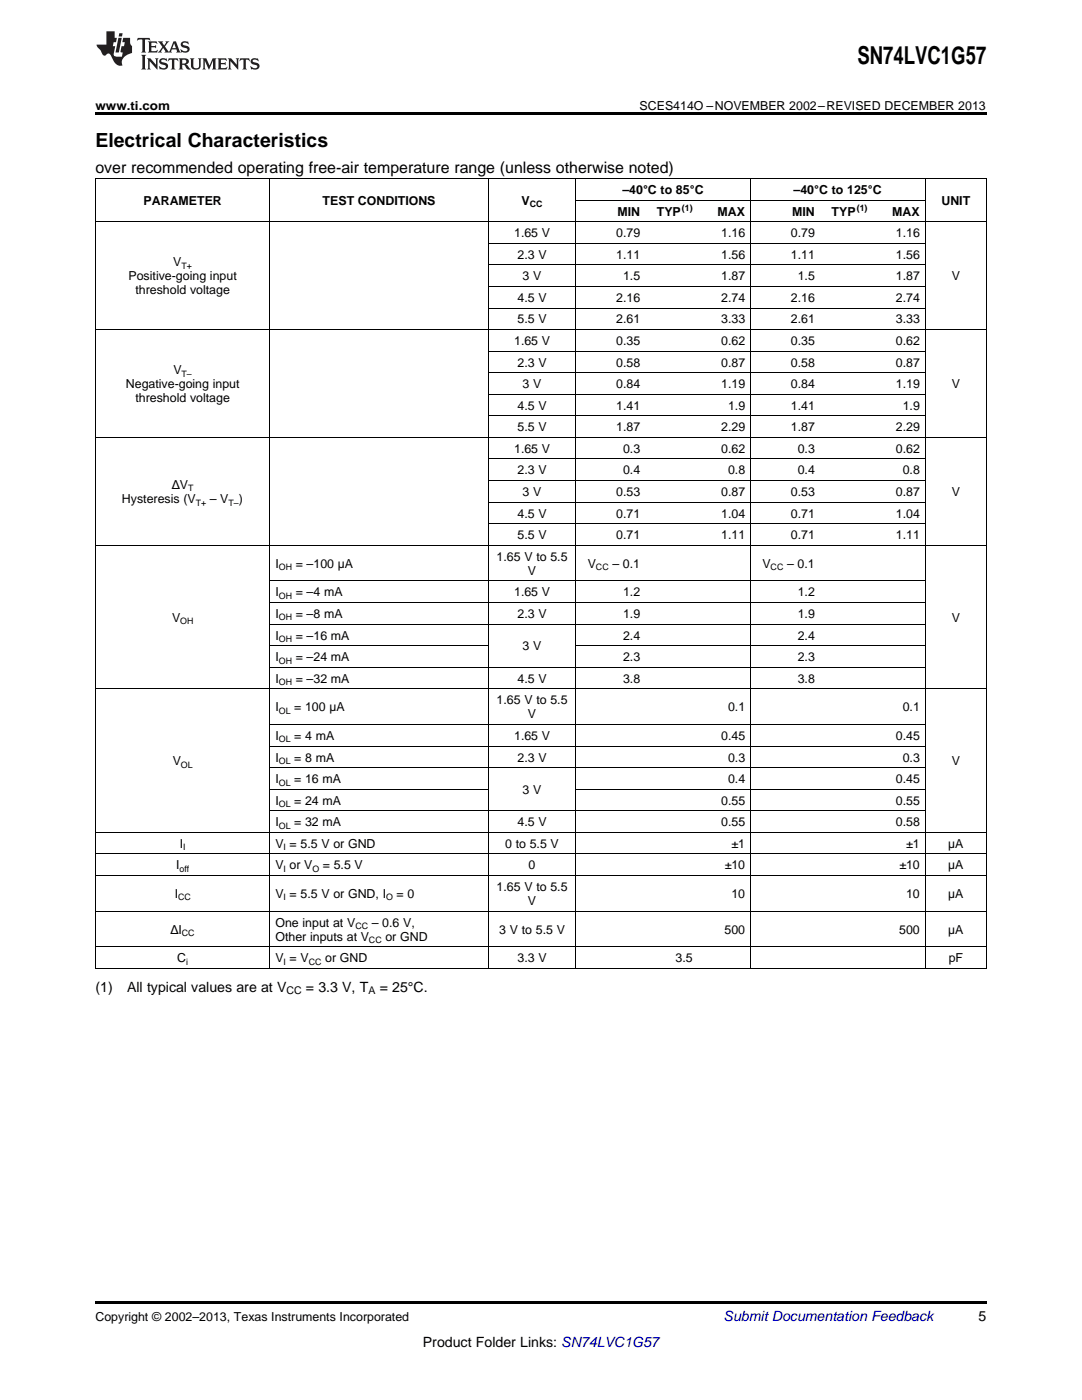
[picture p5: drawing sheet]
<svg xmlns="http://www.w3.org/2000/svg" width="216mm" height="279mm" viewBox="0 0 216 279" stroke-linecap="round" stroke-linejoin="round" font-family="sans-serif">
<defs><g id="words">
<text font-size="4.9" x="171.1" y="12.8">SN74LVC1G57</text>
<text font-size="3.9" x="19" y="29.3">Electrical Characteristics</text>
<text font-size="3.2" x="19" y="34.4">over recommended operating free-air temperature range (unless otherwise noted)</text>
<g font-size="2.8">
<text x="19" y="197.9">(1)</text>
<text x="25.4" y="197.9">All typical values are at V</text>
<text x="61" y="197.9">= 3.3 V, T</text>
<text x="75.8" y="197.9">= 25°C.</text>
<text x="195.3" y="263.6">5</text>
<text x="84.4" y="268.9">Product Folder Links: SN74LVC1G57</text>
</g>
<text font-size="2.8" fill="#0000c8" x="144.4" y="263.6">Submit Documentation Feedback</text>
<g font-size="2.5">
<text x="19" y="21.9">www.ti.com</text>
<text x="127.6" y="21.9">SCES414O –NOVEMBER 2002–REVISED DECEMBER 2013</text>
<text x="28.6" y="40.9">PARAMETER</text>
<text x="64.4" y="40.9">TEST CONDITIONS</text>
<text x="104.1" y="40.9">V</text>
<text x="124.2" y="38.7">–40°C to 85°C</text>
<text x="158.4" y="38.7">–40°C to 125°C</text>
<text x="187.9" y="40.9">UNIT</text>
<text x="102.6" y="47.3">1.65 V</text>
<text x="123" y="47.3">0.79</text>
<text x="123.2" y="43">MIN</text>
<text x="131.1" y="43">TYP</text>
<text x="143.2" y="43">MAX</text>
<text x="143.9" y="47.3">1.16</text>
<text x="157.8" y="47.3">0.79</text>
<text x="158.1" y="43">MIN</text>
<text x="165.9" y="43">TYP</text>
<text x="178" y="43">MAX</text>
<text x="178.8" y="47.3">1.16</text>
<text x="34.6" y="53.1">V</text>
<text x="103.3" y="51.6">2.3 V</text>
<text x="123" y="51.6">1.11</text>
<text x="143.9" y="51.6">1.56</text>
<text x="157.8" y="51.6">1.11</text>
<text x="178.8" y="51.6">1.56</text>
<text x="25.6" y="56">Positive-going input</text>
<text x="27" y="58.8">threshold voltage</text>
<text x="104.3" y="56">3 V</text>
<text x="124.3" y="56">1.5</text>
<text x="143.9" y="56">1.87</text>
<text x="159.2" y="56">1.5</text>
<text x="178.8" y="56">1.87</text>
<text x="189.9" y="56">V</text>
<text x="103.3" y="60.3">4.5 V</text>
<text x="103.3" y="64.6">5.5 V</text>
<text x="123" y="60.3">2.16</text>
<text x="123" y="64.6">2.61</text>
<text x="143.9" y="60.3">2.74</text>
<text x="143.9" y="64.6">3.33</text>
<text x="157.8" y="60.3">2.16</text>
<text x="157.8" y="64.6">2.61</text>
<text x="178.8" y="60.3">2.74</text>
<text x="178.8" y="64.6">3.33</text>
<text x="102.6" y="68.9">1.65 V</text>
<text x="123" y="68.9">0.35</text>
<text x="143.9" y="68.9">0.62</text>
<text x="157.8" y="68.9">0.35</text>
<text x="178.8" y="68.9">0.62</text>
<text x="25.1" y="77.5">Negative-going input</text>
<text x="34.6" y="74.6">V</text>
<text x="103.3" y="73.2">2.3 V</text>
<text x="104.3" y="77.5">3 V</text>
<text x="123" y="73.2">0.58</text>
<text x="123" y="77.5">0.84</text>
<text x="143.9" y="73.2">0.87</text>
<text x="143.9" y="77.5">1.19</text>
<text x="157.8" y="73.2">0.58</text>
<text x="157.8" y="77.5">0.84</text>
<text x="178.8" y="73.2">0.87</text>
<text x="178.8" y="77.5">1.19</text>
<text x="189.9" y="77.5">V</text>
<text x="27" y="80.3">threshold voltage</text>
<text x="103.3" y="81.8">4.5 V</text>
<text x="123" y="81.8">1.41</text>
<text x="145.3" y="81.8">1.9</text>
<text x="157.8" y="81.8">1.41</text>
<text x="180.1" y="81.8">1.9</text>
<text x="103.3" y="86.1">5.5 V</text>
<text x="123" y="86.1">1.87</text>
<text x="143.9" y="86.1">2.29</text>
<text x="157.8" y="86.1">1.87</text>
<text x="178.8" y="86.1">2.29</text>
<text x="102.6" y="90.4">1.65 V</text>
<text x="103.3" y="94.7">2.3 V</text>
<text x="124.3" y="90.4">0.3</text>
<text x="124.3" y="94.7">0.4</text>
<text x="143.9" y="90.4">0.62</text>
<text x="145.3" y="94.7">0.8</text>
<text x="159.2" y="90.4">0.3</text>
<text x="159.2" y="94.7">0.4</text>
<text x="178.8" y="90.4">0.62</text>
<text x="180.1" y="94.7">0.8</text>
<text x="24.3" y="100.4">Hysteresis (V</text>
<text x="34.3" y="97.6">ΔV</text>
<text x="41.9" y="100.4">– V</text>
<text x="47.7" y="100.4">)</text>
<text x="104.3" y="99">3 V</text>
<text x="123" y="99">0.53</text>
<text x="143.9" y="99">0.87</text>
<text x="157.8" y="99">0.53</text>
<text x="178.8" y="99">0.87</text>
<text x="189.9" y="99">V</text>
<text x="103.3" y="103.3">4.5 V</text>
<text x="103.3" y="107.6">5.5 V</text>
<text x="123" y="103.3">0.71</text>
<text x="123" y="107.6">0.71</text>
<text x="143.9" y="103.3">1.04</text>
<text x="143.9" y="107.6">1.11</text>
<text x="157.8" y="103.3">0.71</text>
<text x="157.8" y="107.6">0.71</text>
<text x="178.8" y="103.3">1.04</text>
<text x="178.8" y="107.6">1.11</text>
<text x="55" y="113.3">I</text>
<text x="59" y="113.3">= –100 µA</text>
<text x="99.1" y="111.9">1.65 V to 5.5</text>
<text x="117.3" y="113.3">V</text>
<text x="122.2" y="113.3">– 0.1</text>
<text x="152.2" y="113.3">V</text>
<text x="157.1" y="113.3">– 0.1</text>
<text x="55" y="119">I</text>
<text x="59" y="119">= –4 mA</text>
<text x="102.6" y="119">1.65 V</text>
<text x="105.3" y="114.7">V</text>
<text x="124.3" y="119">1.2</text>
<text x="159.2" y="119">1.2</text>
<text x="34.3" y="124.1">V</text>
<text x="55" y="123.3">I</text>
<text x="59" y="123.3">= –8 mA</text>
<text x="103.3" y="123.3">2.3 V</text>
<text x="124.3" y="123.3">1.9</text>
<text x="159.2" y="123.3">1.9</text>
<text x="189.9" y="124.1">V</text>
<text x="55" y="127.6">I</text>
<text x="55" y="131.9">I</text>
<text x="59" y="127.6">= –16 mA</text>
<text x="59" y="131.9">= –24 mA</text>
<text x="104.3" y="129.8">3 V</text>
<text x="124.3" y="127.6">2.4</text>
<text x="124.3" y="131.9">2.3</text>
<text x="159.2" y="127.6">2.4</text>
<text x="159.2" y="131.9">2.3</text>
<text x="55" y="136.2">I</text>
<text x="59" y="136.2">= –32 mA</text>
<text x="103.3" y="136.2">4.5 V</text>
<text x="124.3" y="136.2">3.8</text>
<text x="159.2" y="136.2">3.8</text>
<text x="55" y="142">I</text>
<text x="58.7" y="142">= 100 µA</text>
<text x="99.1" y="140.5">1.65 V to 5.5</text>
<text x="105.3" y="143.4">V</text>
<text x="145.3" y="142">0.1</text>
<text x="180.1" y="142">0.1</text>
<text x="55" y="147.7">I</text>
<text x="58.7" y="147.7">= 4 mA</text>
<text x="102.6" y="147.7">1.65 V</text>
<text x="143.9" y="147.7">0.45</text>
<text x="178.8" y="147.7">0.45</text>
<text x="34.5" y="152.7">V</text>
<text x="55" y="152">I</text>
<text x="58.7" y="152">= 8 mA</text>
<text x="103.3" y="152">2.3 V</text>
<text x="145.3" y="152">0.3</text>
<text x="180.1" y="152">0.3</text>
<text x="189.9" y="152.7">V</text>
<text x="55" y="156.3">I</text>
<text x="55" y="160.6">I</text>
<text x="58.7" y="156.3">= 16 mA</text>
<text x="58.7" y="160.6">= 24 mA</text>
<text x="104.3" y="158.4">3 V</text>
<text x="143.9" y="160.6">0.55</text>
<text x="145.3" y="156.3">0.4</text>
<text x="178.8" y="156.3">0.45</text>
<text x="178.8" y="160.6">0.55</text>
<text x="55" y="164.9">I</text>
<text x="58.7" y="164.9">= 32 mA</text>
<text x="103.3" y="164.9">4.5 V</text>
<text x="143.9" y="164.9">0.55</text>
<text x="178.8" y="164.9">0.58</text>
<text x="35.1" y="173.5">I</text>
<text x="35.9" y="169.2">I</text>
<text x="55" y="169.2">V = 5.5 V or GND</text>
<text x="55" y="173.5">V or V</text>
<text x="64.4" y="173.5">= 5.5 V</text>
<text x="100.8" y="169.2">0 to 5.5 V</text>
<text x="105.5" y="173.5">0</text>
<text x="144.6" y="173.5">±10</text>
<text x="146" y="169.2">±1</text>
<text x="179.5" y="173.5">±10</text>
<text x="180.8" y="169.2">±1</text>
<text x="189.2" y="169.2">µA</text>
<text x="189.2" y="173.5">µA</text>
<text x="34.9" y="179.2">I</text>
<text x="55" y="179.2">V = 5.5 V or GND, I</text>
<text x="79.1" y="179.2">= 0</text>
<text x="99.1" y="177.8">1.65 V to 5.5</text>
<text x="145.9" y="179.2">10</text>
<text x="180.8" y="179.2">10</text>
<text x="189.2" y="179.2">µA</text>
<text x="55" y="184.9">One input at V</text>
<text x="74.2" y="184.9">– 0.6 V,</text>
<text x="105.3" y="180.6">V</text>
<text x="34" y="186.3">ΔI</text>
<text x="55" y="187.7">Other inputs at V</text>
<text x="76.9" y="187.7">or GND</text>
<text x="99.6" y="186.3">3 V to 5.5 V</text>
<text x="144.6" y="186.3">500</text>
<text x="179.4" y="186.3">500</text>
<text x="189.2" y="186.3">µA</text>
<text x="35.4" y="192.1">C</text>
<text x="55" y="192.1">V = V</text>
<text x="64.9" y="192.1">or GND</text>
<text x="103.3" y="192.1">3.3 V</text>
<text x="134.8" y="192.1">3.5</text>
<text x="189.3" y="192.1">pF</text>
<text x="19" y="263.6">Copyright © 2002–2013, Texas Instruments Incorporated</text>
</g>
<g font-size="2.1">
<text x="57.1" y="198.5">CC</text>
<text x="73.5" y="198.5">A</text>
</g>
<g font-size="1.8">
<text x="105.7" y="41.4">CC</text>
<text x="136.1" y="42.1">(1)</text>
<text x="171" y="42.1">(1)</text>
<text x="36.2" y="53.6">T+</text>
<text x="36.2" y="75.1">T–</text>
<text x="37.5" y="98.1">T</text>
<text x="39.1" y="100.9">T+</text>
<text x="45.6" y="100.9">T–</text>
<text x="55.6" y="113.8">OH</text>
<text x="118.9" y="113.8">CC</text>
<text x="153.8" y="113.8">CC</text>
<text x="55.6" y="119.5">OH</text>
<text x="35.9" y="124.6">OH</text>
<text x="55.6" y="123.8">OH</text>
<text x="55.6" y="128.1">OH</text>
<text x="55.6" y="132.4">OH</text>
<text x="55.6" y="136.7">OH</text>
<text x="55.6" y="142.5">OL</text>
<text x="55.6" y="148.2">OL</text>
<text x="36.1" y="153.2">OL</text>
<text x="55.6" y="152.5">OL</text>
<text x="55.6" y="156.8">OL</text>
<text x="55.6" y="161.1">OL</text>
<text x="55.6" y="165.4">OL</text>
<text x="35.8" y="174">off</text>
<text x="36.5" y="169.7">I</text>
<text x="56.6" y="169.7">I</text>
<text x="56.6" y="174">I</text>
<text x="62.3" y="174">O</text>
<text x="35.5" y="179.7">CC</text>
<text x="56.6" y="179.7">I</text>
<text x="77" y="179.7">O</text>
<text x="70.9" y="185.4">CC</text>
<text x="36.3" y="186.8">CC</text>
<text x="73.6" y="188.2">CC</text>
<text x="37.1" y="192.5">i</text>
<text x="56.6" y="192.5">I</text>
<text x="61.6" y="192.5">CC</text>
</g>
</g></defs>
<path d="M19 22.5h177.8v.5h-177.8zM19 259.7h177.8v.5h-177.8z" fill="#000"/>
<g fill="none" stroke="#000" stroke-width=".2">
<path d="M19 35.6h177.8M19.1 35.7v157.6M53.9 35.7v157.6M97.4 35.7v157.6M114.8 35.7v157.6M114.9 40h69.7M149.7 35.7v157.6M184.6 35.7v157.6M196.8 35.7v157.6M19 44.3h177.8M97.5 57.2h87.1M97.5 52.9h87.1"/>
<path d="M97.5 48.6h87.1M19 65.8h177.8M97.5 78.7h87.1M97.5 74.4h87.1M97.5 70.1h87.1M97.5 61.5h87.1M19 87.3h177.8M97.5 95.9h87.1M97.5 91.6h87.1M97.5 83h87.1M19 108.8h177.8M53.9 115.9h130.7"/>
<path d="M97.5 104.5h87.1M97.5 100.2h87.1M19 137.5h177.8M53.9 133.2h130.7M53.9 128.9h43.6M53.9 124.5h130.7M53.9 120.2h130.7M114.9 128.9h69.7M53.9 157.5h43.6M53.9 153.2h130.7M53.9 148.9h130.7M53.9 144.6h130.7"/>
<path d="M114.9 157.5h69.7M19 174.7h177.8M19 170.4h177.8M19 166.1h177.8M53.9 161.8h130.7M19 193.3h177.8M19 189h177.8M19 181.8h177.8"/>
</g>
<g fill="#231f20">
<path d="M27.5 7.6l-.1 .5 .4-.2h.6v.1v2.1l-.2 .4h1l-.3-.4v-2.1l.1-.1h.5l.5 .2-.2-.5zM29.5 8.3l.2 .3v1.5l-.2 .4h1.8l.2-.6a1.04 1.04 0 0 1-1.3 .2v-.7h.6l.3 .2v-.6l-.3 .2h-.6v-.6l.8-.1 .4 .3-.2-.5zM31.5 8.3l.9 1.1-.9 1.1h.8l-.2-.2 .5-.7 .4 .7-.2 .2h1.5l-.1-.2 .1-.4h.9l.1 .4-.2 .2h1l-.3-.3-.7-1.9h-.5l-.9 2-.8-1 .9-1h-.8l.1 .3-.3 .5-.4-.6 .2-.2zM34.7 8.6l.4 1h-.7zM36.3 8.4a.63 .63 0 0 0-.2 .7 .63 .63 0 0 0 .6 .4l.6 .2 .1 .2a.75 .75 0 0 1-.7 .4 .75 .75 0 0 1-.6-.5l.1 .7 .1-.1a1.11 1.11 0 0 0 1.5-.6 1.13 1.13 0 0 0-1.2-.8l-.1-.4a1.04 1.04 0 0 1 1.2 .2l-.2-.5-.1 .1-.5-.2zM28.2 10.9l.2 .4v2.2l-.2 .4h1l-.3-.4v-2.2l.3-.4zM29.3 11.6l.3 .4v1.5l-.3 .4h.8l-.2-.4v-1.3l1.5 1.7v-1.9l.2-.4h-.7l.2 .4v.9l-1.1-1.3zM32 11.8a.62 .62 0 0 0-.2 .7 .62 .62 0 0 0 .6 .4l.6 .1 .1 .3a.76 .76 0 0 1-.7 .3 .76 .76 0 0 1-.6-.4l.1 .7 .1-.1a1.11 1.11 0 0 0 1.5-.6 1.13 1.13 0 0 0-1.2-.8l-.1-.4a1.04 1.04 0 0 1 1.2 .2l-.2-.6-.1 .1-.5-.1zM33.7 11.6l-.2 .6a.61 .61 0 0 1 .8-.3v1.6l-.2 .4h.9l-.2-.4v-1.6a.63 .63 0 0 1 .8 .3l-.2-.6zM35.6 11.6l.3 .4v1.5l-.3 .4h1l-.2-.2v-.8l.5 .2a.76 .76 0 0 0 1.2 .7l-1-1a.58 .58 0 0 0 .6-.5 .58 .58 0 0 0-.5-.6zM36.4 11.9h.1a.45 .45 0 0 1 .5 .1 .45 .45 0 0 1 .1 .5l-.7 .2zM37.9 11.6l.2 .2a2.17 2.17 0 0 0 .3 1.9 .99 .99 0 0 0 1.6-.6v-1.1l.2-.4h-.7l.2 .2a1.92 1.92 0 0 1-.2 1.8 .6 .6 0 0 1-.9-.5v-1.1l.2-.4zM40.4 11.6l.2 .4v1.5l-.2 .4h.7l-.2-.4v-1.4l.8 1.8 .8-1.8v1.4l-.2 .4h.9l-.2-.4v-1.5l.2-.4h-.8l-.6 1.5-.6-1.5zM43.4 11.6l.2 .4v1.5l-.2 .4h1.8l.2-.6a1.04 1.04 0 0 1-1.3 .1v-.6h.5l.4 .2v-.6l-.4 .2h-.5v-.7h.8l.3 .3-.1-.6zM45.5 11.6l.2 .4v1.5l-.2 .4h.7l-.2-.4v-1.3l1.5 1.7v-1.9l.2-.4h-.7l.2 .4v.9l-1.1-1.3zM47.9 11.6l-.1 .6a.61 .61 0 0 1 .8-.3v1.6l-.3 .4h1l-.3-.4 .1-1.6a.63 .63 0 0 1 .7 .3l-.1-.6zM50.2 11.8a.62 .62 0 0 0-.2 .7 .62 .62 0 0 0 .6 .4l.6 .1 .2 .3a.76 .76 0 0 1-.8 .3 .76 .76 0 0 1-.6-.4l.1 .7 .2-.1a1.11 1.11 0 0 0 1.5-.6 1.13 1.13 0 0 0-1.3-.8l-.1-.4a1.04 1.04 0 0 1 1.2 .2l-.1-.6-.2 .1-.5-.1z"/>
<path d="M21.2 6.3v2.6h-1.9l.1 .4 .7 .9a.91 .91 0 0 0 1 .8 .56 .56 0 0 1 .5-.3 .56 .56 0 0 1 .5 .3l.4 .8a1.53 1.53 0 0 0 1.9 1.2 1.54 1.54 0 0 1 1-2.1l.9-.3v-1.4a1.52 1.52 0 0 1-.3-1.6h-1.4l-.2 .8h.5l-.2 .8h-.4l-.2 1v.2l.4 .1-.2 .8a1.93 1.93 0 0 1-1.6-.3l.3-1.8h-.5l.2-.8h.4l.2-.8h-.4v-1.3zM23.6 7.6l-.6 2.9h.7l.6-2.9zM23.8 6.6l-.1 .7h.6l.2-.7z"/>
</g>
<use href="#words"/>
</svg>
